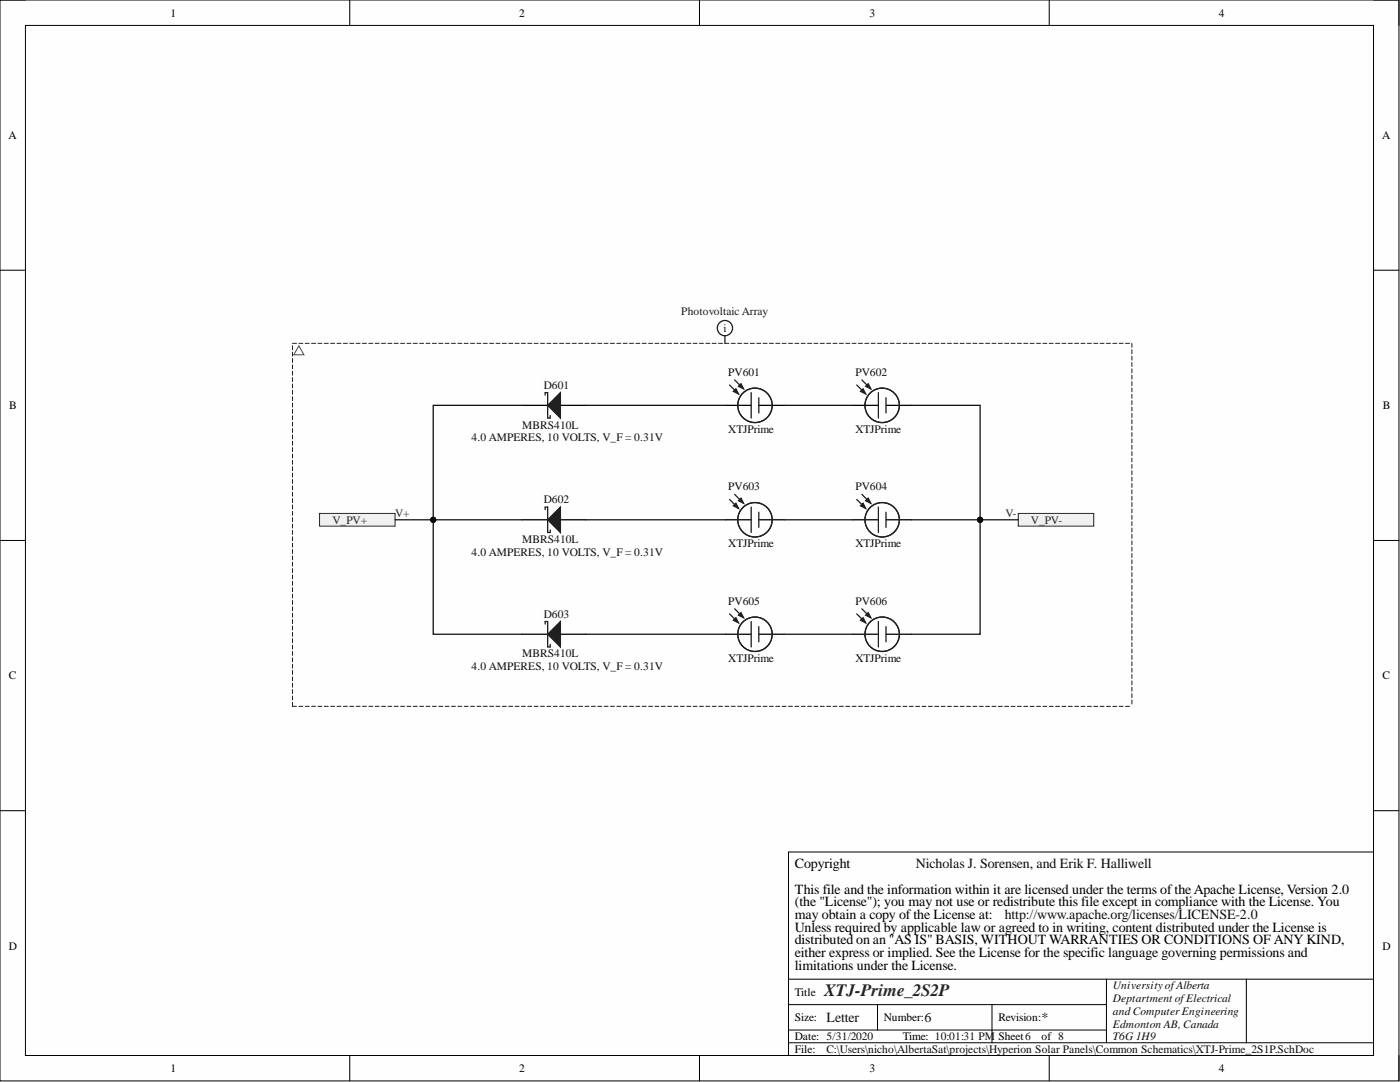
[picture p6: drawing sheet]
<svg xmlns="http://www.w3.org/2000/svg" width="279mm" height="216mm" viewBox="0 0 279 216" stroke-linecap="round" stroke-linejoin="round" font-family="sans-serif">
<defs><g id="words">
<text font-size="3.5" fill="#262626" x="164.5" y="198.7">XTJ-Prime_2S2P</text>
<g font-size="2.8">
<text x="158.6" y="173.2">Copyright</text>
<text x="158.6" y="178.3">This file and the information within it are licensed under the terms oftheApache License, Version 2.0</text>
<text x="158.6" y="185.9">Unless required by applicable law or agreed to in writing, content distributed under the License is</text>
<text x="158.6" y="183.4">may obtain a copy ofthe License at:</text>
<text x="158.6" y="180.8">(the &quot;License&quot;); you may not use or redistribute this file except in compliance with the License. You</text>
<text x="158.6" y="188.4">distributed on an &quot;AS IS&quot; BASIS, WITHOUT WARRANTIES OR CONDITIONS OF ANY KIND,</text>
<text x="158.6" y="191">either express or implied. See the License for the specific language governing permissions and</text>
<text x="158.6" y="193.5">limitations under the License.</text>
</g>
<g font-size="2.8" fill="#0e0e0e">
<text x="182.7" y="173.2">Nicholas J. Sorensen, and Erik F. Halliwell</text>
<text x="200.5" y="183.4">http://www.apache.org/licenses/LICENSE-2.0</text>
<text x="165" y="203.9">Letter</text>
<text x="184.5" y="203.9">6</text>
<text x="207.9" y="203.9">*</text>
</g>
<g font-size="2.3">
<text x="34" y="3.3">1</text>
<text x="103.6" y="3.3">2</text>
<text x="173.5" y="3.3">3</text>
<text x="243.2" y="3.3">4</text>
<text x="1.7" y="27.7">A</text>
<text x="275.8" y="27.7">A</text>
<text x="1.9" y="81.6">B</text>
<text x="276" y="81.6">B</text>
<text x="1.8" y="135.6">C</text>
<text x="275.9" y="135.6">C</text>
<text x="1.8" y="189.5">D</text>
<text x="275.9" y="189.5">D</text>
<text x="158.6" y="198.7">Title</text>
<text x="158.6" y="203.8">Size:</text>
<text x="176.4" y="203.8">Number:</text>
<text x="199.2" y="203.8">Revision:</text>
<text x="158.6" y="207.6">Date: 5/31/2020</text>
<text x="180.2" y="207.6">Time: 10:01:31 PM</text>
<text x="199.2" y="207.6">Sheet6</text>
<text x="207.9" y="207.6">of 8</text>
<text x="34" y="213.9">1</text>
<text x="103.6" y="213.9">2</text>
<text x="158.6" y="210.1">File:</text>
<text x="173.5" y="213.9">3</text>
<text x="243.2" y="213.9">4</text>
</g>
<g font-size="2.3" fill="#1c1c1c">
<text x="136" y="62.9">Photovoltaic Array</text>
<text x="144.4" y="66.2">i</text>
</g>
<g font-size="2.3" fill="#0e0e0e">
<text x="108.5" y="77.6">D601</text>
<text x="145.3" y="75">PV601</text>
<text x="170.7" y="75">PV602</text>
<text x="94.1" y="88">4.0 AMPERES, 10 VOLTS, V_F = 0.31V</text>
<text x="104.2" y="85.5">MBRS410L</text>
<text x="145.3" y="86.4">XTJPrime</text>
<text x="170.7" y="86.4">XTJPrime</text>
<text x="108.5" y="100.4">D602</text>
<text x="145.3" y="97.9">PV603</text>
<text x="170.7" y="97.9">PV604</text>
<text x="94.1" y="110.9">4.0 AMPERES, 10 VOLTS, V_F = 0.31V</text>
<text x="104.2" y="108.3">MBRS410L</text>
<text x="145.3" y="109.2">XTJPrime</text>
<text x="170.7" y="109.2">XTJPrime</text>
<text x="108.5" y="123.2">D603</text>
<text x="145.3" y="120.7">PV605</text>
<text x="170.7" y="120.7">PV606</text>
<text x="104.2" y="131.2">MBRS410L</text>
<text x="94.1" y="133.7">4.0 AMPERES, 10 VOLTS, V_F = 0.31V</text>
<text x="145.3" y="132">XTJPrime</text>
<text x="170.7" y="132">XTJPrime</text>
<text x="222.1" y="197.4">UniversityofAlberta</text>
<text x="222.1" y="200">Deptartment ofElectrical</text>
<text x="222.1" y="202.5">and Computer Engineering</text>
<text x="222.1" y="205">Edmonton AB, Canada</text>
<text x="222.1" y="207.6">T6G 1H9</text>
<text x="165" y="210.1">C:\Users\nicho\AlbertaSat\projects\Hyperion Solar Panels\Common Schematics\XTJ-Prime_2S1P.SchDoc</text>
</g>
<g font-size="2.3" fill="#262626">
<text x="66.3" y="104.5">V_PV+</text>
<text x="78.9" y="103.2">V+</text>
<text x="200.7" y="103.2">V-</text>
<text x="205.8" y="104.5">V_PV-</text>
</g>
</g></defs>
<path d="M0 0h279.2v215.7h-279.2z" fill-rule="evenodd" fill="#fefefe"/>
<path d="M0 0h279.2v215.7h-279.2z" fill="none" stroke="#000" stroke-width=".2"/>
<path d="M5.1 5.1h269v205.5h-269z" fill-rule="evenodd" fill="#fefefe"/>
<g fill="none" stroke="#000" stroke-width=".2">
<path d="M0 0h5.1M5.1 5.1h269v205.5h-269zM69.8 0v5.1M139.6 0v5.1M209.4 0v5.1M274.1 0h5.1v5.1M0 53.9h5.1M274.1 53.9h5.1M0 107.8h5.1M274.1 107.8h5.1M0 161.8h5.1M274.1 161.8h5.1"/>
<path d="M274.1 170h-116.7v40.6M157.4 195.4h116.7M220.8 195.4v12.7M248.7 195.4v12.7M69.8 210.6v5.1M139.6 210.6v5.1M157.4 200.5h63.4M157.4 208.1h116.7M157.4 205.5h63.4M175.1 200.5v5M198 200.5v7.6M209.4 210.6v5.1"/>
<path d="M279.2 210.6v5.1"/>
</g>
<g fill="none" stroke="#1c1c1c" stroke-width=".2">
<path d="M58.4 69v.8M58.4 70.3v.8M58.4 71.5v.8M58.4 72.8v.8M58.4 74.1v.8M58.4 75.3v.8M58.4 76.6v.8M58.4 77.9v.8M58.4 79.2v.8M58.4 68.5h.8M59.6 68.5h.8M60.9 68.5h.8"/>
<path d="M62.2 68.5h.8M63.5 68.5h.7M64.7 68.5h.8M66 68.5h.8M67.3 68.5h.8M68.5 68.5h.8M69.8 68.5h.8M71.1 68.5h.8M72.3 68.5h.8M73.6 68.5h.8M74.9 68.5h.8M76.1 68.5h.8"/>
<path d="M77.4 68.5h.8M78.7 68.5h.8M80 68.5h.7M81.2 68.5h.8M82.5 68.5h.8M83.8 68.5h.8M85 68.5h.8M86.3 68.5h.8M87.6 68.5h.8M88.8 68.5h.8M90.1 68.5h.8M91.4 68.5h.8"/>
<path d="M92.6 68.5h.8M93.9 68.5h.8M95.2 68.5h.8M96.4 68.5h.8M97.7 68.5h.8M99 68.5h.8M100.3 68.5h.7M101.5 68.5h.8M102.8 68.5h.8M104.1 68.5h.8M105.3 68.5h.8M106.6 68.5h.8"/>
<path d="M107.9 68.5h.8M109.1 68.5h.8M110.4 68.5h.8M111.7 68.5h.8M112.9 68.5h.8M114.2 68.5h.8M115.5 68.5h.8M116.8 68.5h.7M118 68.5h.8M119.3 68.5h.8M120.6 68.5h.8M121.8 68.5h.8"/>
<path d="M123.1 68.5h.8M124.4 68.5h.8M125.6 68.5h.8M126.9 68.5h.8M128.2 68.5h.8M129.4 68.5h.8M130.7 68.5h.8M132 68.5h.8M133.3 68.5h.7M134.5 68.5h.8M135.8 68.5h.8M137.1 68.5h.8"/>
<path d="M138.3 68.5h.8M139.6 68.5h.8M140.9 68.5h.8M142.1 68.5h.8M143.4 68.5h.8M144.7 68.5h.8M145.9 68.5h.8M147.2 68.5h.8M148.5 68.5h.8M149.7 68.5h.8M151 68.5h.8M152.3 68.5h.8"/>
<path d="M153.6 68.5h.7M154.8 68.5h.8M156.1 68.5h.8M157.4 68.5h.8M158.6 68.5h.8M159.9 68.5h.8M161.2 68.5h.8M162.4 68.5h.8M163.7 68.5h.8M165 68.5h.8M166.2 68.5h.8M167.5 68.5h.8"/>
<path d="M168.8 68.5h.8M170.1 68.5h.7M171.3 68.5h.8M172.6 68.5h.8M173.9 68.5h.8M175.1 68.5h.8M176.4 68.5h.8M177.7 68.5h.8M178.9 68.5h.8M180.2 68.5h.8M181.5 68.5h.8M182.7 68.5h.8"/>
<path d="M184 68.5h.8M185.3 68.5h.8M186.6 68.5h.7M187.8 68.5h.8M189.1 68.5h.8M190.4 68.5h.8M191.6 68.5h.8M192.9 68.5h.8M194.2 68.5h.8M195.4 68.5h.8M196.7 68.5h.8M198 68.5h.8"/>
<path d="M199.2 68.5h.8M200.5 68.5h.8M201.8 68.5h.8M203 68.5h.8M204.3 68.5h.8M205.6 68.5h.8M206.9 68.5h.7M208.1 68.5h.8M209.4 68.5h.8M210.7 68.5h.8M211.9 68.5h.8M213.2 68.5h.8"/>
<path d="M214.5 68.5h.8M215.7 68.5h.8M217 68.5h.8M218.3 68.5h.8M219.5 68.5h.8M220.8 68.5h.8M222.1 68.5h.8M223.4 68.5h.7M224.6 68.5h.8M225.9 68.5v.8M225.9 69.8v.8M225.9 71.1v.8"/>
<path d="M225.9 72.3v.8M225.9 73.6v.8M225.9 74.9v.8M225.9 76.1v.8M225.9 77.4v.8M225.9 78.7v.8M225.9 80v.7M58.4 80.4v.8M58.4 81.7v.8M58.4 83v.8M58.4 84.2v.8M58.4 85.5v.8"/>
<path d="M58.4 86.8v.8M58.4 88v.8M58.4 89.3v.8M58.4 90.6v.8M58.4 91.9v.8M58.4 93.1v.8M58.4 94.4v.8M58.4 95.7v.8M58.4 96.9v.8M58.4 98.2v.8M58.4 99.5v.8M225.9 81.2v.8"/>
<path d="M225.9 82.5v.8M225.9 83.8v.8M225.9 85v.8M225.9 86.3v.8M225.9 87.6v.8M225.9 88.8v.8M225.9 90.1v.8M225.9 91.4v.8M225.9 92.7v.8M225.9 93.9v.8M225.9 95.2v.8M225.9 96.5v.8"/>
<path d="M225.9 97.7v.8M225.9 99v.8M58.4 100.8v.8M58.4 102v.8M58.4 103.3v.8M58.4 104.6v.8M58.4 105.8v.8M58.4 107.1v.8M58.4 108.4v.8M58.4 109.6v.8M58.4 110.9v.8M58.4 112.2v.8"/>
<path d="M58.4 113.5v.8M58.4 114.7v.8M58.4 116v.8M58.4 117.3v.8M58.4 118.5v.8M58.4 119.8v.8M225.9 100.3v.8M225.9 101.6v.7M225.9 102.8v.8M225.9 104.1v.8M225.9 105.4v.8M225.9 106.6v.8"/>
<path d="M225.9 107.9v.8M225.9 109.2v.8M225.9 110.4v.8M225.9 111.7v.8M225.9 113v.8M225.9 114.3v.8M225.9 115.5v.8M225.9 116.8v.8M225.9 118.1v.8M225.9 119.3v.8M58.4 121.1v.8M58.4 122.4v.8"/>
<path d="M58.4 123.6v.8M58.4 124.9v.8M58.4 126.2v.8M58.4 127.4v.8M58.4 128.7v.8M58.4 130v.8M58.4 131.3v.7M58.4 132.5v.8M58.4 133.8v.8M58.4 135.1v.8M58.4 136.3v.8M58.4 137.6v.8"/>
<path d="M58.4 138.9v.8M225.9 120.6v.8M225.9 121.9v.8M225.9 123.2v.7M225.9 124.4v.8M225.9 125.7v.8M225.9 127v.8M225.9 128.2v.8M225.9 129.5v.8M225.9 130.8v.8M225.9 132.1v.7M225.9 133.3v.8"/>
<path d="M225.9 134.6v.8M225.9 135.9v.8M225.9 137.1v.8M225.9 138.4v.8M225.9 139.7v.8M58.4 140.1v.8h.8M59.6 140.9h.8M60.9 140.9h.8M62.2 140.9h.8M63.5 140.9h.7M64.7 140.9h.8M66 140.9h.8"/>
<path d="M67.3 140.9h.8M68.5 140.9h.8M69.8 140.9h.8M71.1 140.9h.8M72.3 140.9h.8M73.6 140.9h.8M74.9 140.9h.8M76.1 140.9h.8M77.4 140.9h.8M78.7 140.9h.8M80 140.9h.7M81.2 140.9h.8"/>
<path d="M82.5 140.9h.8M83.8 140.9h.8M85 140.9h.8M86.3 140.9h.8M87.6 140.9h.8M88.8 140.9h.8M90.1 140.9h.8M91.4 140.9h.8M92.6 140.9h.8M93.9 140.9h.8M95.2 140.9h.8M96.4 140.9h.8"/>
<path d="M97.7 140.9h.8M99 140.9h.8M100.3 140.9h.7M101.5 140.9h.8M102.8 140.9h.8M104.1 140.9h.8M105.3 140.9h.8M106.6 140.9h.8M107.9 140.9h.8M109.1 140.9h.8M110.4 140.9h.8M111.7 140.9h.8"/>
<path d="M112.9 140.9h.8M114.2 140.9h.8M115.5 140.9h.8M116.8 140.9h.7M118 140.9h.8M119.3 140.9h.8M120.6 140.9h.8M121.8 140.9h.8M123.1 140.9h.8M124.4 140.9h.8M125.6 140.9h.8M126.9 140.9h.8"/>
<path d="M128.2 140.9h.8M129.4 140.9h.8M130.7 140.9h.8M132 140.9h.8M133.3 140.9h.7M134.5 140.9h.8M135.8 140.9h.8M137.1 140.9h.8M138.3 140.9h.8M139.6 140.9h.8M140.9 140.9h.8M142.1 140.9h.8"/>
<path d="M143.4 140.9h.8M144.7 140.9h.8M145.9 140.9h.8M147.2 140.9h.8M148.5 140.9h.8M149.7 140.9h.8M151 140.9h.8M152.3 140.9h.8M153.6 140.9h.7M154.8 140.9h.8M156.1 140.9h.8M157.4 140.9h.8"/>
<path d="M158.6 140.9h.8M159.9 140.9h.8M161.2 140.9h.8M162.4 140.9h.8M163.7 140.9h.8M165 140.9h.8M166.2 140.9h.8M167.5 140.9h.8M168.8 140.9h.8M170.1 140.9h.7M171.3 140.9h.8M172.6 140.9h.8"/>
<path d="M173.9 140.9h.8M175.1 140.9h.8M176.4 140.9h.8M177.7 140.9h.8M178.9 140.9h.8M180.2 140.9h.8M181.5 140.9h.8M182.7 140.9h.8M184 140.9h.8M185.3 140.9h.8M186.6 140.9h.7M187.8 140.9h.8"/>
<path d="M189.1 140.9h.8M190.4 140.9h.8M191.6 140.9h.8M192.9 140.9h.8M194.2 140.9h.8M195.4 140.9h.8M196.7 140.9h.8M198 140.9h.8M199.2 140.9h.8M200.5 140.9h.8M201.8 140.9h.8M203 140.9h.8"/>
<path d="M204.3 140.9h.8M205.6 140.9h.8M206.9 140.9h.7M208.1 140.9h.8M209.4 140.9h.8M210.7 140.9h.8M211.9 140.9h.8M213.2 140.9h.8M214.5 140.9h.8M215.7 140.9h.8M217 140.9h.8M218.3 140.9h.8"/>
<path d="M219.5 140.9h.8M220.8 140.9h.8M222.1 140.9h.8M223.4 140.9h.7M224.6 140.9h.8"/>
</g>
<path d="M59.6 69l1.1 1.8h-2.1z" fill="none" stroke="#494949" stroke-width=".2"/>
<g fill="none" stroke="#1c1c1c" stroke-width=".25">
<path d="M144.7 67v1.5M145.6 76.8l1.8 1.8M146.6 75.8l1.8 1.8M149.9 78.3v5.1M151.4 79.4v3"/>
<circle cx="144.7" cy="65.5" r="1.52"/>
<circle cx="150.7" cy="80.9" r="3.4"/>
</g>
<path d="M144.8 80.9h5.1M151.4 80.9h5.1" fill="none" stroke="#000" stroke-width=".25"/>
<path d="M147.4 77.1l.5-.5 .5 1z" fill="#1c1c1c"/>
<path d="M147.4 77.1l.5-.5 .5 1z" fill="none" stroke="#1c1c1c" stroke-width=".25"/>
<path d="M146.4 78.1l.5-.5 .5 1z" fill="#1c1c1c"/>
<g fill="none" stroke="#1c1c1c" stroke-width=".25">
<path d="M146.4 78.1l.5-.5 .5 1zM171 76.8l1.8 1.8M172 75.8l1.8 1.8M175.3 78.3v5.1M176.8 79.4v3"/>
<circle cx="176.1" cy="80.9" r="3.4"/>
</g>
<path d="M170.2 80.9h5.1M176.8 80.9h5.1" fill="none" stroke="#000" stroke-width=".25"/>
<path d="M172.8 77.1l.5-.5 .5 1z" fill="#1c1c1c"/>
<path d="M172.8 77.1l.5-.5 .5 1z" fill="none" stroke="#1c1c1c" stroke-width=".25"/>
<path d="M171.7 78.1l.5-.5 .6 1z" fill="#1c1c1c"/>
<g fill="none" stroke="#1c1c1c" stroke-width=".25">
<path d="M171.7 78.1l.5-.5 .6 1zM145.6 99.7l1.8 1.7M146.6 98.6l1.8 1.8M149.9 101.2v5.1M151.4 102.2v3"/>
<circle cx="150.7" cy="103.7" r="3.4"/>
</g>
<path d="M144.8 103.7h5.1M151.4 103.7h5.1" fill="none" stroke="#000" stroke-width=".25"/>
<path d="M147.4 99.9l.5-.5 .5 1z" fill="#1c1c1c"/>
<path d="M147.4 99.9l.5-.5 .5 1z" fill="none" stroke="#1c1c1c" stroke-width=".25"/>
<path d="M146.4 100.9l.5-.5 .5 1z" fill="#1c1c1c"/>
<g fill="none" stroke="#1c1c1c" stroke-width=".25">
<path d="M171 99.7l1.8 1.7M172 98.6l1.8 1.8M146.4 100.9l.5-.5 .5 1zM175.3 101.2v5.1M176.8 102.2v3"/>
<circle cx="176.1" cy="103.7" r="3.4"/>
</g>
<path d="M170.2 103.7h5.1M176.8 103.7h5.1" fill="none" stroke="#000" stroke-width=".25"/>
<path d="M172.8 99.9l.5-.5 .5 1z" fill="#1c1c1c"/>
<path d="M172.8 99.9l.5-.5 .5 1z" fill="none" stroke="#1c1c1c" stroke-width=".25"/>
<path d="M171.7 100.9l.5-.5 .6 1z" fill="#1c1c1c"/>
<g fill="none" stroke="#1c1c1c" stroke-width=".25">
<path d="M171.7 100.9l.5-.5 .6 1zM145.6 122.5l1.8 1.8M146.6 121.5l1.8 1.8M149.9 124v5.1M151.4 125v3.1"/>
<circle cx="150.7" cy="126.6" r="3.4"/>
</g>
<path d="M144.8 126.6h5.1M151.4 126.6h5.1" fill="none" stroke="#000" stroke-width=".25"/>
<path d="M147.4 122.7l.5-.5 .5 1.1z" fill="#1c1c1c"/>
<path d="M147.4 122.7l.5-.5 .5 1.1z" fill="none" stroke="#1c1c1c" stroke-width=".25"/>
<path d="M146.4 123.8l.5-.5 .5 1z" fill="#1c1c1c"/>
<g fill="none" stroke="#1c1c1c" stroke-width=".25">
<path d="M146.4 123.8l.5-.5 .5 1zM171 122.5l1.8 1.8M172 121.5l1.8 1.8M175.3 124v5.1M176.8 125v3.1"/>
<circle cx="176.1" cy="126.6" r="3.4"/>
</g>
<path d="M170.2 126.6h5.1M176.8 126.6h5.1" fill="none" stroke="#000" stroke-width=".25"/>
<path d="M172.8 122.7l.5-.5 .5 1.1z" fill="#1c1c1c"/>
<path d="M172.8 122.7l.5-.5 .5 1.1z" fill="none" stroke="#1c1c1c" stroke-width=".25"/>
<path d="M171.7 123.8l.5-.5 .6 1z" fill="#1c1c1c"/>
<path d="M171.7 123.8l.5-.5 .6 1z" fill="none" stroke="#1c1c1c" stroke-width=".25"/>
<path d="M104.2 80.9h5.1M111.8 80.9h5.1" fill="none" stroke="#000" stroke-width=".25"/>
<path d="M109.3 80.9l2.5-2.6v5.1z" fill="#1c1c1c"/>
<path d="M108.8 78.9v-.6h.5v5.1h.5v-.5M109.3 80.9l2.5-2.6v5.1z" fill="none" stroke="#1c1c1c" stroke-width=".25"/>
<path d="M104.2 103.7h5.1M111.8 103.7h5.1" fill="none" stroke="#000" stroke-width=".25"/>
<path d="M109.3 103.7l2.5-2.5v5.1z" fill="#1c1c1c"/>
<path d="M108.8 101.7v-.5h.5v5.1h.5v-.6M109.3 103.7l2.5-2.5v5.1z" fill="none" stroke="#1c1c1c" stroke-width=".25"/>
<path d="M104.2 126.6h5.1M111.8 126.6h5.1" fill="none" stroke="#000" stroke-width=".25"/>
<path d="M109.3 126.6l2.5-2.6v5.1z" fill="#1c1c1c"/>
<path d="M108.8 124.5v-.5h.5v5.1h.5v-.5M109.3 126.6l2.5-2.6v5.1z" fill="none" stroke="#1c1c1c" stroke-width=".25"/>
<path d="M181.9 80.9h13.7v45.7h-13.7" fill="none" stroke="#0e0e0e" stroke-width=".25"/>
<circle cx="195.6" cy="103.7" r=".51" fill="#0e0e0e"/>
<circle cx="195.6" cy="103.7" r=".51" fill="none" stroke="#0e0e0e" stroke-width=".2"/>
<path d="M203.2 102.4h15.1v2.6h-15.1z" fill-rule="evenodd" fill="#f0f0f0"/>
<path d="M203.2 102.4h15.1v2.6h-15.1z" fill="none" stroke="#262626" stroke-width=".2"/>
<path d="M63.8 102.4h15v2.6h-15z" fill-rule="evenodd" fill="#f0f0f0"/>
<path d="M63.8 102.4h15v2.6h-15z" fill="none" stroke="#262626" stroke-width=".2"/>
<path d="M78.8 103.7h7.7" fill="none" stroke="#0e0e0e" stroke-width=".25"/>
<circle cx="86.5" cy="103.7" r=".51" fill="#0e0e0e"/>
<circle cx="86.5" cy="103.7" r=".51" fill="none" stroke="#0e0e0e" stroke-width=".2"/>
<path d="M104.2 80.9h-17.7v45.7h17.7" fill="none" stroke="#0e0e0e" stroke-width=".25"/>
<circle cx="86.5" cy="103.7" r=".51" fill="#0e0e0e"/>
<circle cx="86.5" cy="103.7" r=".51" fill="none" stroke="#0e0e0e" stroke-width=".2"/>
<path d="M86.5 103.7h17.7" fill="none" stroke="#0e0e0e" stroke-width=".25"/>
<circle cx="86.5" cy="103.7" r=".51" fill="#0e0e0e"/>
<circle cx="86.5" cy="103.7" r=".51" fill="none" stroke="#0e0e0e" stroke-width=".2"/>
<path d="M116.9 80.9h27.9M156.5 80.9h13.7M116.9 103.7h27.9M156.5 103.7h13.7M181.9 103.7h13.7M116.9 126.6h27.9M156.5 126.6h13.7" fill="none" stroke="#0e0e0e" stroke-width=".25"/>
<circle cx="195.6" cy="103.7" r=".51" fill="#0e0e0e"/>
<circle cx="195.6" cy="103.7" r=".51" fill="none" stroke="#0e0e0e" stroke-width=".2"/>
<path d="M195.6 103.7h7.6" fill="none" stroke="#0e0e0e" stroke-width=".25"/>
<circle cx="195.6" cy="103.7" r=".51" fill="#0e0e0e"/>
<circle cx="195.6" cy="103.7" r=".51" fill="none" stroke="#0e0e0e" stroke-width=".2"/>
<use href="#words"/>
</svg>
